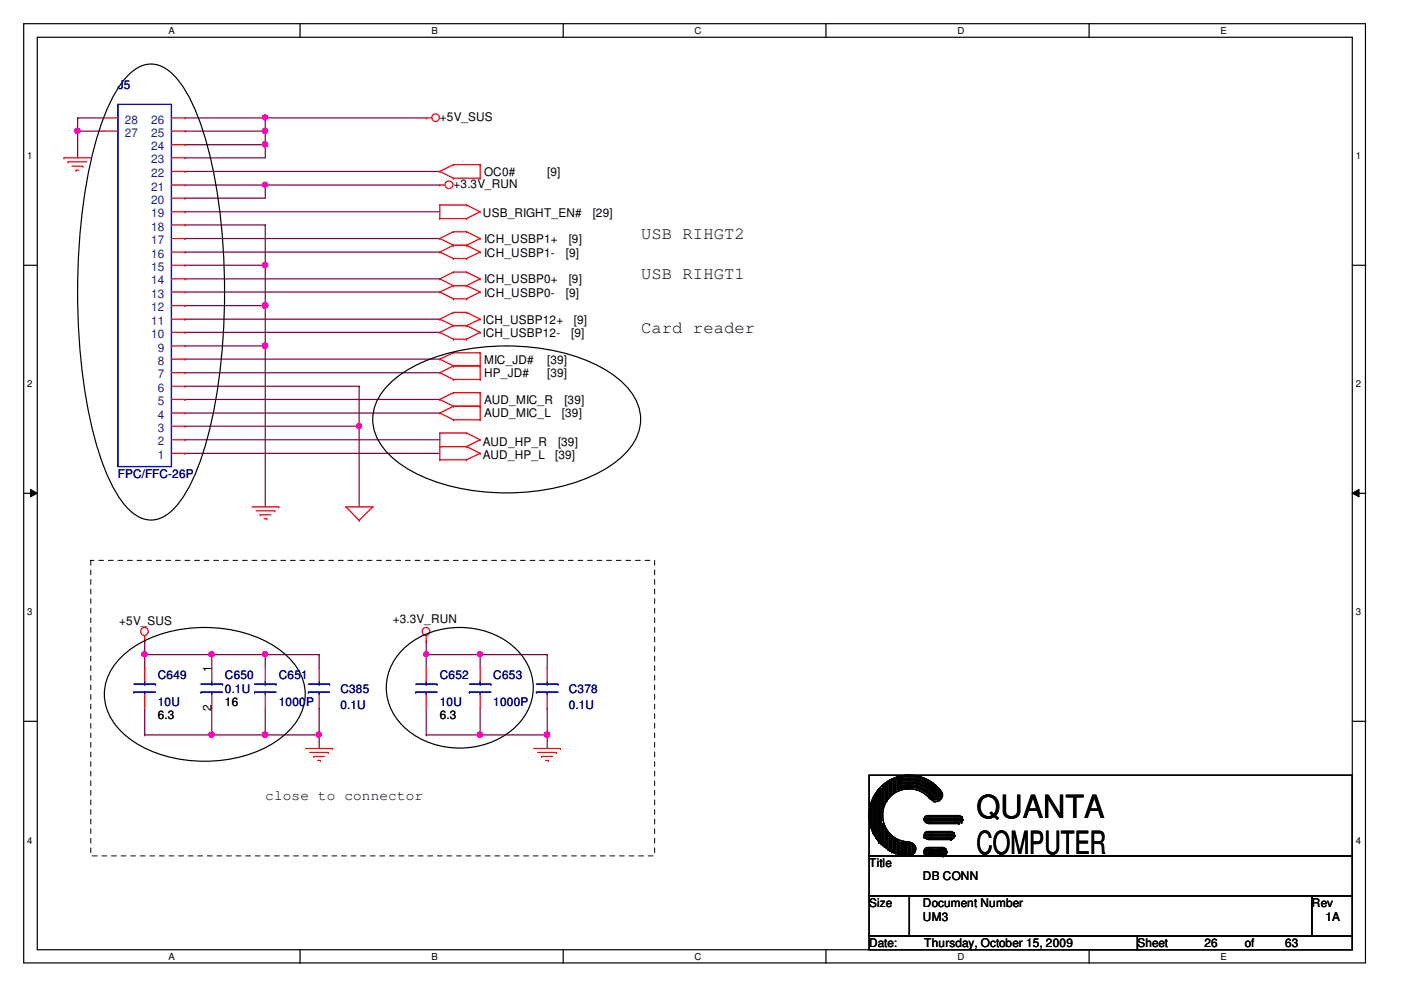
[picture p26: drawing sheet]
<svg xmlns="http://www.w3.org/2000/svg" width="297mm" height="210mm" viewBox="0 0 297 210" stroke-linecap="round" stroke-linejoin="round" font-family="sans-serif">
<defs><g id="words">
<g font-size="6.8">
<text x="207" y="173.3">QUANTA</text>
<text x="207" y="181.1">COMPUTER</text>
</g>
<g font-size="3.6">
<text x="135.9" y="50.6">USB RIHGT2</text>
<text x="135.9" y="59.1">USB RIHGT1</text>
<text x="135.9" y="70.6">Card reader</text>
</g>
<text font-size="3" x="56.2" y="169.7">close to connector</text>
<g font-size="2.5" fill="#00007f">
<text x="25" y="18.8">J5</text>
<text x="25" y="101.3">FPC/FFC-26P</text>
<text x="33.5" y="144">C649</text>
<text x="47.7" y="144">C650</text>
<text x="59.1" y="144">C651</text>
<text x="93.2" y="144">C652</text>
<text x="104.6" y="144">C653</text>
<text x="33.5" y="149.6">10U</text>
<text x="47.7" y="146.8">0.1U</text>
<text x="59.1" y="149.6">1000P</text>
<text x="72.2" y="146.8">C385</text>
<text x="93.2" y="149.6">10U</text>
<text x="104.6" y="149.6">1000P</text>
<text x="120.6" y="146.8">C378</text>
<text x="72.2" y="150.2">0.1U</text>
<text x="120.6" y="150.2">0.1U</text>
</g>
<g font-size="2.5" fill="#003f7f">
<text x="26.4" y="29">27</text>
<text x="26.4" y="26.2">28</text>
<text x="32" y="29">25</text>
<text x="32" y="26.2">26</text>
<text x="32" y="34.7">23</text>
<text x="32" y="31.9">24</text>
<text x="32" y="40.4">21</text>
<text x="32" y="37.5">22</text>
<text x="32" y="46.1">19</text>
<text x="32" y="43.2">20</text>
<text x="32" y="51.8">17</text>
<text x="32" y="48.9">18</text>
<text x="32" y="57.4">15</text>
<text x="32" y="54.6">16</text>
<text x="32" y="66">12</text>
<text x="32" y="63.1">13</text>
<text x="32" y="60.3">14</text>
<text x="32" y="71.7">10</text>
<text x="32" y="68.9">11</text>
<text x="33.5" y="77.3">8</text>
<text x="33.5" y="74.5">9</text>
<text x="33.5" y="83.1">6</text>
<text x="33.5" y="80.2">7</text>
<text x="33.5" y="88.8">4</text>
<text x="33.5" y="85.9">5</text>
<text x="33.5" y="94.4">2</text>
<text x="33.5" y="91.6">3</text>
<text x="33.5" y="97.3">1</text>
</g>
<g font-size="2.5">
<text x="93.2" y="25.6">+5V_SUS</text>
<text x="96.1" y="39.8">+3.3V_RUN</text>
<text x="102.6" y="37.3">OC0#</text>
<text x="116" y="37.3">[9]</text>
<text x="102.4" y="46.1">USB_RIGHT_EN#</text>
<text x="125.7" y="46.1">[29]</text>
<text x="102.6" y="51.5">ICH_USBP1+</text>
<text x="120.6" y="51.5">[9]</text>
<text x="102.6" y="54.4">ICH_USBP1-</text>
<text x="120" y="54.4">[9]</text>
<text x="102.6" y="60.1">ICH_USBP0+</text>
<text x="102.6" y="62.9">ICH_USBP0-</text>
<text x="120" y="62.9">[9]</text>
<text x="120.6" y="60.1">[9]</text>
<text x="102.4" y="71.4">ICH_USBP12-</text>
<text x="102.4" y="68.6">ICH_USBP12+</text>
<text x="121.1" y="71.4">[9]</text>
<text x="121.7" y="68.6">[9]</text>
<text x="102.6" y="77.2">MIC_JD#</text>
<text x="116" y="77.2">[39]</text>
<text x="102.6" y="80">HP_JD#</text>
<text x="116" y="80">[39]</text>
<text x="102.6" y="88.5">AUD_MIC_L</text>
<text x="102.6" y="85.6">AUD_MIC_R</text>
<text x="119.2" y="88.5">[39]</text>
<text x="119.7" y="85.6">[39]</text>
<text x="102.4" y="94.5">AUD_HP_R</text>
<text x="118.3" y="94.5">[39]</text>
<text x="102.4" y="97.3">AUD_HP_L</text>
<text x="117.7" y="97.3">[39]</text>
<text x="25.3" y="132.6">+5V_SUS</text>
<text x="83.3" y="132">+3.3V_RUN</text>
<text x="44.8" y="142.4" transform="rotate(-90 44.8 142.4)">1</text>
<text x="47.7" y="149.6">16</text>
<text x="33.5" y="152.5">6.3</text>
<text x="44.8" y="150.7" transform="rotate(-90 44.8 150.7)">2</text>
<text x="93.2" y="152.5">6.3</text>
<text x="184.3" y="183.8">Title</text>
<text x="195.7" y="186.6">DB CONN</text>
<text x="184.3" y="192.3">Size</text>
<text x="195.7" y="192.3">Document Number</text>
<text x="195.7" y="195.2">UM3</text>
<text x="278.2" y="192.3">Rev</text>
<text x="281" y="195.2">1A</text>
<text x="184.3" y="200.9">Date:</text>
<text x="195.9" y="200.9">Thursday, October 15, 2009</text>
<text x="241.2" y="200.9">Sheet</text>
<text x="255.4" y="200.9">26</text>
<text x="263.9" y="200.9">of</text>
<text x="272.5" y="200.9">63</text>
</g>
<g font-size="2">
<text x="35.8" y="7.1">A</text>
<text x="91.5" y="7.1">B</text>
<text x="147.3" y="7.1">C</text>
<text x="203" y="7.1">D</text>
<text x="258.8" y="7.1">E</text>
<text x="5.8" y="33.8">1</text>
<text x="287.5" y="33.8">1</text>
<text x="5.8" y="82.2">2</text>
<text x="287.5" y="82.2">2</text>
<text x="5.8" y="130.5">3</text>
<text x="287.5" y="130.5">3</text>
<text x="5.8" y="178.8">4</text>
<text x="287.5" y="178.8">4</text>
<text x="35.8" y="203.5">A</text>
<text x="91.5" y="203.5">B</text>
<text x="147.3" y="203.5">C</text>
<text x="203" y="203.5">D</text>
<text x="258.8" y="203.5">E</text>
</g>
</g></defs>
<path d="M5 5h284.5v199.2h-284.5zM7.9 7.9h278.8v193.5h-278.8z" fill="none" stroke="#000" stroke-width=".25"/>
<g fill="#fff">
<path d="M35.8 5.4h1.2v2.2h-1.2z"/>
<path d="M35.8 201.7h1.2v2.3h-1.2z"/>
</g>
<path d="M63.6 5v2.9M63.6 201.4v2.8" fill="none" stroke="#000" stroke-width=".25"/>
<g fill="#fff">
<path d="M91.5 5.4h1.3v2.2h-1.3z"/>
<path d="M91.5 201.7h1.3v2.3h-1.3z"/>
</g>
<path d="M119.4 5v2.9M119.4 201.4v2.8" fill="none" stroke="#000" stroke-width=".25"/>
<g fill="#fff">
<path d="M147.3 5.4h1.4v2.2h-1.4z"/>
<path d="M147.3 201.7h1.4v2.3h-1.4z"/>
</g>
<path d="M175.1 5v2.9M175.1 201.4v2.8" fill="none" stroke="#000" stroke-width=".25"/>
<g fill="#fff">
<path d="M203 5.4h1.4v2.2h-1.4z"/>
<path d="M203 201.7h1.4v2.3h-1.4z"/>
</g>
<path d="M230.9 5v2.9M230.9 201.4v2.8" fill="none" stroke="#000" stroke-width=".25"/>
<g fill="#fff">
<path d="M258.8 5.4h1.3v2.2h-1.3z"/>
<path d="M258.8 201.7h1.3v2.3h-1.3z"/>
<path d="M5.8 32h1.1v2.3h-1.1z"/>
<path d="M287.5 32h1.1v2.3h-1.1z"/>
<path d="M5.8 80.4h1.1v2.3h-1.1z"/>
<path d="M287.5 80.4h1.1v2.3h-1.1z"/>
</g>
<path d="M5 56.2h2.9M286.7 56.2h2.9" fill="none" stroke="#000" stroke-width=".25"/>
<g fill="#fff">
<path d="M5.8 128.7h1.1v2.3h-1.1z"/>
<path d="M287.5 128.7h1.1v2.3h-1.1z"/>
</g>
<path d="M5 104.6h2.9M286.7 104.6h2.9" fill="none" stroke="#000" stroke-width=".25"/>
<path d="M6.5 103.7l1.4 .9-1.4 .8zM286.7 104.6l1.4-.9v1.7z" fill="#000"/>
<path d="M6.5 103.7l1.4 .9-1.4 .8zM286.7 104.6l1.4-.9v1.7z" fill="none" stroke="#000" stroke-width=".21"/>
<g fill="#fff">
<path d="M5.8 177.1h1.1v2.3h-1.1z"/>
<path d="M287.5 177.1h1.1v2.3h-1.1z"/>
</g>
<path d="M5 152.9h2.9M286.7 152.9h2.9" fill="none" stroke="#000" stroke-width=".25"/>
<path d="M116 155.8h.1M116 155.8v2.9" fill="none" stroke="#7f003f" stroke-width=".25"/>
<circle cx="116" cy="155.8" r=".57" fill="#f0f"/>
<circle cx="116" cy="155.8" r=".57" fill="none" stroke="#f0f" stroke-width=".25"/>
<path d="M90.4 135.9h.1M90.4 135.9v2.9M67.7 155.8h.1M67.7 155.8v2.9" fill="none" stroke="#7f003f" stroke-width=".25"/>
<circle cx="67.6" cy="155.8" r=".54" fill="#f0f"/>
<circle cx="67.6" cy="155.8" r=".54" fill="none" stroke="#f0f" stroke-width=".25"/>
<path d="M16.5 27.8h.1M16.5 27.8h5.6M30.7 135.9h.1M30.7 135.9v2.9" fill="none" stroke="#7f003f" stroke-width=".25"/>
<circle cx="16.4" cy="27.7" r=".57" fill="#f0f"/>
<circle cx="16.4" cy="27.7" r=".57" fill="none" stroke="#f0f" stroke-width=".25"/>
<g fill="none" stroke="#7f003f" stroke-width=".25">
<path d="M16.5 25h.1M16.5 27.8h.1M16.5 25v8.5M16.5 25h5.6M39.2 33.5h.1M39.2 25h.1M39.2 30.7h.1M39.2 27.8h.1M39.2 25h17M39.2 30.7h17M39.2 27.8h17M56.2 30.7h.1"/>
<path d="M56.2 30.7v2.8h-17"/>
</g>
<circle cx="56.2" cy="30.6" r=".57" fill="#f0f"/>
<circle cx="56.2" cy="30.6" r=".57" fill="none" stroke="#f0f" stroke-width=".25"/>
<path d="M39.2 36.4h.1M39.2 36.4h54M56.2 25h.1M56.2 27.8h.1M56.2 25v5.7M39.2 44.9h.1M39.2 44.9h54" fill="none" stroke="#7f003f" stroke-width=".25"/>
<circle cx="56.2" cy="27.7" r=".57" fill="#f0f"/>
<circle cx="56.2" cy="27.7" r=".57" fill="none" stroke="#f0f" stroke-width=".25"/>
<path d="M56.2 39.2h.1M56.2 39.2h37" fill="none" stroke="#7f003f" stroke-width=".25"/>
<circle cx="56.2" cy="39.1" r=".55" fill="#f0f"/>
<circle cx="56.2" cy="39.1" r=".55" fill="none" stroke="#f0f" stroke-width=".25"/>
<path d="M39.2 42h.1M39.2 42h17M76.1 90.4h.1M76.1 90.4v17.1" fill="none" stroke="#7f003f" stroke-width=".25"/>
<circle cx="76.1" cy="90.4" r=".52" fill="#f0f"/>
<circle cx="76.1" cy="90.4" r=".52" fill="none" stroke="#f0f" stroke-width=".25"/>
<path d="M39.2 81.9h.1M39.2 81.9h36.9M76.1 81.9h.1M76.1 81.9v8.5" fill="none" stroke="#7f003f" stroke-width=".25"/>
<circle cx="76.1" cy="90.4" r=".52" fill="#f0f"/>
<circle cx="76.1" cy="90.4" r=".52" fill="none" stroke="#f0f" stroke-width=".25"/>
<path d="M39.2 73.3h.1M39.2 73.3h17" fill="none" stroke="#7f003f" stroke-width=".25"/>
<circle cx="56.2" cy="73.3" r=".57" fill="#f0f"/>
<circle cx="56.2" cy="73.3" r=".57" fill="none" stroke="#f0f" stroke-width=".25"/>
<g fill="none" stroke="#7f003f" stroke-width=".25">
<path d="M39.2 59.1h.1M39.2 56.2h.1M39.2 59.1h54M39.2 56.2h17M56.2 56.2h.1M56.2 56.2v8.6h-17M39.2 70.5h.1M39.2 67.7h.1M39.2 64.8h.1M39.2 61.9h.1M39.2 70.5h54M39.2 67.7h54"/>
<path d="M39.2 61.9h54M56.2 73.3h.1M56.2 73.3v34.2"/>
</g>
<circle cx="56.2" cy="64.7" r=".57" fill="#f0f"/>
<circle cx="56.2" cy="64.7" r=".57" fill="none" stroke="#f0f" stroke-width=".25"/>
<circle cx="56.2" cy="56.2" r=".57" fill="#f0f"/>
<circle cx="56.2" cy="56.2" r=".57" fill="none" stroke="#f0f" stroke-width=".25"/>
<path d="M56.2 25h.1M56.2 25h34.2M39.2 53.5h.1M39.2 50.6h.1M39.2 47.7h.1M39.2 53.5h54M39.2 50.6h54M39.2 47.7h17" fill="none" stroke="#7f003f" stroke-width=".25"/>
<circle cx="56.2" cy="24.9" r=".55" fill="#f0f"/>
<circle cx="56.2" cy="24.9" r=".55" fill="none" stroke="#f0f" stroke-width=".25"/>
<path d="M39.2 39.2h.1M39.2 39.2h17M56.2 39.2h.1M56.2 39.2v2.8M56.2 47.7h.1M56.2 47.7v8.5M56.2 64.8h.1M56.2 64.8v8.5M39.2 90.4h.1M39.2 90.4h36.9" fill="none" stroke="#7f003f" stroke-width=".25"/>
<circle cx="56.2" cy="64.7" r=".57" fill="#f0f"/>
<circle cx="56.2" cy="64.7" r=".57" fill="none" stroke="#f0f" stroke-width=".25"/>
<path d="M30.7 138.8h14.2M44.9 138.8h.1M30.7 155.8h.1M30.7 150.1v5.7M44.9 155.8h.1M44.9 150.1v5.7M56.2 155.8h.1M56.2 150.1v5.7" fill="none" stroke="#7f003f" stroke-width=".25"/>
<circle cx="30.6" cy="138.7" r=".55" fill="#f0f"/>
<circle cx="30.6" cy="138.7" r=".55" fill="none" stroke="#f0f" stroke-width=".25"/>
<circle cx="44.9" cy="138.7" r=".55" fill="#f0f"/>
<circle cx="44.9" cy="138.7" r=".55" fill="none" stroke="#f0f" stroke-width=".25"/>
<path d="M67.7 138.8v2.8M30.7 155.8h14.2M44.9 155.8h.1M67.7 141.6h.1" fill="none" stroke="#7f003f" stroke-width=".25"/>
<circle cx="44.8" cy="155.8" r=".57" fill="#f0f"/>
<circle cx="44.8" cy="155.8" r=".57" fill="none" stroke="#f0f" stroke-width=".25"/>
<path d="M44.9 155.8h22.8M56.2 155.8h.1M67.7 150.1h.1M67.7 155.8h.1M67.7 150.1v5.7" fill="none" stroke="#7f003f" stroke-width=".25"/>
<circle cx="56.2" cy="155.8" r=".57" fill="#f0f"/>
<circle cx="56.2" cy="155.8" r=".57" fill="none" stroke="#f0f" stroke-width=".25"/>
<path d="M30.7 138.8v2.8M44.9 138.8h.1M44.9 138.8v2.8M44.9 138.8h11.3M56.2 138.8h.1M30.7 141.6h.1" fill="none" stroke="#7f003f" stroke-width=".25"/>
<circle cx="56.2" cy="138.7" r=".55" fill="#f0f"/>
<circle cx="56.2" cy="138.7" r=".55" fill="none" stroke="#f0f" stroke-width=".25"/>
<path d="M56.2 138.8h.1M56.2 138.8v2.8M56.2 138.8h11.5M67.7 138.8h.1M90.4 155.8h.1M90.4 150.1v5.7M90.4 155.8h11.4M101.8 155.8h.1" fill="none" stroke="#7f003f" stroke-width=".25"/>
<circle cx="101.7" cy="155.8" r=".57" fill="#f0f"/>
<circle cx="101.7" cy="155.8" r=".57" fill="none" stroke="#f0f" stroke-width=".25"/>
<path d="M90.4 138.8h11.4M101.8 138.8h.1M101.8 155.8h.1M101.8 150.1v5.7M101.8 155.8h14.2M116 150.1h.1M116 155.8h.1M116 150.1v5.7" fill="none" stroke="#7f003f" stroke-width=".25"/>
<circle cx="90.4" cy="138.7" r=".52" fill="#f0f"/>
<circle cx="90.4" cy="138.7" r=".52" fill="none" stroke="#f0f" stroke-width=".25"/>
<circle cx="101.8" cy="138.7" r=".55" fill="#f0f"/>
<circle cx="101.8" cy="138.7" r=".55" fill="none" stroke="#f0f" stroke-width=".25"/>
<g fill="none" stroke="#7f003f" stroke-width=".25">
<path d="M39.2 79h.1M39.2 76.1h.1M39.2 79h54M39.2 76.1h54M39.2 96.1h.1M39.2 93.2h.1M39.2 87.6h.1M39.2 84.7h.1M39.2 96.1h54M39.2 93.2h54M39.2 87.6h54M39.2 84.7h54"/>
<path d="M90.4 138.8h.1M90.4 138.8v2.8M101.8 138.8h.1M101.8 138.8v2.8M101.8 138.8h14.2M116 138.8h.1M116 138.8v2.8M116 141.6h.1"/>
</g>
<g fill="none" stroke="#f00" stroke-width=".25">
<path d="M13.6 33.5h.1M13.6 33.5h5.6M14.4 34.3h.1M14.4 34.3h4M15.3 35.2h2.3M16.1 36.1h.1M16.1 36.1h.6M17.6 35.2h.1M22.1 25h2.9M22.1 27.8h2.9M36.4 33.5h2.8M36.4 39.2h2.8"/>
<path d="M36.4 25h2.8M36.4 36.4h2.8M36.4 30.7h2.8M36.4 27.8h2.8M90.4 25h.1M90.4 25h1.2M93.2 36.4h.1M93.2 39.2h.1M93.2 36.4l2.9 1.4M93.2 39.2h1.1M96.1 34.9h.1M96.1 37.8h.1"/>
<path d="M96.1 34.9h5.7M96.1 34.9l-2.9 1.5M96.1 37.8h5.7M101.8 37.8h.1M101.8 34.9h.1M101.8 34.9v2.9M36.4 59.1h2.8M36.4 56.2h2.8M36.4 53.5h2.8M36.4 50.6h2.8M36.4 47.7h2.8M36.4 44.9h2.8"/>
<path d="M36.4 42h2.8M93.2 59.1h.1M93.2 50.6h.1M93.2 53.5h.1M93.2 43.5h.1M93.2 46.3h.1M93.2 59.1l2.9 1.5M93.2 50.6l2.9 1.4M93.2 53.5l2.9 1.3M93.2 43.5h5.7M93.2 43.5v2.8M93.2 46.3h5.7"/>
<path d="M96.1 57.7h.1M96.1 49.1h.1M96.1 52h.1M96.1 54.8h.1M96.1 57.7l-2.9 1.4M96.1 57.7h2.8M96.1 49.1l-2.9 1.5M96.1 49.1h2.8M96.1 52h2.8M96.1 52l-2.9 1.5M96.1 54.8h2.8M98.9 57.7h.1"/>
<path d="M98.9 49.1h.1M98.9 52h.1M98.9 54.8h.1M98.9 43.5h.1M98.9 46.3h.1M98.9 57.7l2.9 1.4M98.9 49.1l2.9 1.5M98.9 52l2.9 1.5M98.9 43.5l2.9 1.4M101.8 59.1h.1M101.8 50.6h.1M101.8 53.5h.1"/>
<path d="M101.8 44.9h.1M101.8 59.1l-2.9 1.5M101.8 50.6l-2.9 1.4M101.8 53.5l-2.9 1.3M101.8 44.9l-2.9 1.4M36.4 79h2.8M36.4 76.1h2.8M36.4 73.3h2.8M36.4 70.5h2.8M36.4 67.7h2.8M36.4 64.8h2.8M36.4 61.9h2.8"/>
<path d="M93.2 70.5h.1M93.2 61.9h.1M93.2 67.7h.1M93.2 76.1h.1M93.2 79h.1M93.2 70.5l2.9 1.4M93.2 61.9l2.9 1.5M93.2 67.7l2.9 1.3M93.2 76.1l2.9 1.5M93.2 79l2.9 1.5M96.1 60.6h.1M96.1 69h.1"/>
<path d="M96.1 71.9h.1M96.1 63.4h.1M96.1 66.2h.1M96.1 74.8h.1M96.1 77.6h.1M96.1 60.6h2.8M96.1 69l-2.9 1.5M96.1 69h2.8M96.1 71.9h2.8M96.1 60.6l-2.9 1.3M96.1 63.4h2.8M96.1 66.2l-2.9 1.5"/>
<path d="M96.1 66.2h2.8M96.1 74.8h5.7M96.1 74.8l-2.9 1.3M96.1 77.6h5.7M96.1 77.6l-2.9 1.4M98.9 60.6h.1M98.9 69h.1M98.9 71.9h.1M98.9 63.4h.1M98.9 66.2h.1M98.9 69l2.9 1.5M98.9 60.6l2.9 1.3"/>
<path d="M98.9 66.2l2.9 1.5M101.8 70.5h.1M101.8 61.9h.1M101.8 67.7h.1M101.8 77.6h.1M101.8 74.8h.1M101.8 70.5l-2.9 1.4M101.8 61.9l-2.9 1.5M101.8 67.7l-2.9 1.3M101.8 74.8v5.7M36.4 96.1h2.8M36.4 93.2h2.8"/>
<path d="M36.4 90.4h2.8M36.4 87.6h2.8M36.4 84.7h2.8M36.4 81.9h2.8M93.2 94.7h.1M93.2 97.5h.1M93.2 91.8h.1M93.2 87.6h.1M93.2 84.7h.1M93.2 91.8v5.7M93.2 94.7h5.7M93.2 97.5h5.7"/>
<path d="M93.2 91.8h5.7M93.2 87.6l2.9 1.4M93.2 84.7l2.9 1.4M96.1 80.5h.1M96.1 86.1h.1M96.1 89h.1M96.1 83.3h.1M96.1 80.5h5.7M96.1 86.1h5.7M96.1 86.1l-2.9 1.5M96.1 89h5.7M96.1 83.3h5.7"/>
<path d="M96.1 83.3l-2.9 1.4M98.9 94.7h.1M98.9 97.5h.1M98.9 91.8h.1M98.9 94.7l2.9 1.4M98.9 91.8l2.9 1.4M101.8 80.5h.1M101.8 96.1h.1M101.8 93.2h.1M101.8 89h.1M101.8 86.1h.1M101.8 83.3h.1"/>
<path d="M101.8 83.3v5.7M101.8 96.1l-2.9 1.4M101.8 93.2l-2.9 1.5M53.5 107.5h5.6M54.3 108.3h4M55.1 109.2h.1M55.1 109.2h2.3M56 110h.6M56.6 110h.1M58.3 108.3h.1M59.1 107.5h.1M73.3 107.5h.1"/>
<path d="M73.3 107.5h5.7M73.3 107.5l2.8 2.8M76.1 110.3h.1M79 107.5h.1M79 107.5l-2.9 2.8M30.7 135.9h.1M30.7 134.8v1.1M90.4 135.9h.1M90.4 134.8v1.1M30.7 141.6v2.9M30.7 147.3v2.8M44.9 141.6v2.9"/>
<path d="M44.9 147.3v2.8M56.2 141.6v2.9M56.2 147.3v2.8M64.8 158.7h5.7M65.6 159.5h4M67.7 141.6v2.9M67.7 147.3v2.8M69.6 159.5h.1M70.5 158.7h.1M90.4 141.6v2.9M90.4 147.3v2.8M101.8 141.6v2.9"/>
<path d="M101.8 147.3v2.8M113.1 158.7h5.7M114 159.5h4M116 141.6v2.9M116 147.3v2.8M118 159.5h.1M118.8 158.7h.1M66.5 160.4h.1M66.5 160.4h2.3M67.3 161.2h.6M67.9 161.2h.1M114.8 160.4h.1"/>
<path d="M114.8 160.4h2.3M115.7 161.2h.6M116.3 161.2h.1"/>
<circle cx="92.4" cy="24.9" r=".8"/>
<circle cx="95.2" cy="39.2" r=".83"/>
<circle cx="30.6" cy="133.9" r=".83"/>
<circle cx="90.3" cy="133.9" r=".83"/>
</g>
<g fill="none" stroke="#000" stroke-width=".25">
<path d="M27.7 15.4a5.9 5.9 0 0 1 8.6 0 24 24 0 0 1 5.6 9.1 104 104 0 0 1 5.7 34 121.9 121.9 0 0 1-4.2 36.4 35.5 35.5 0 0 1-6.1 12.5 6.4 6.4 0 0 1-7.5 2.4 14 14 0 0 1-5.9-6.7 74.8 74.8 0 0 1-6.5-24.7 136.9 136.9 0 0 1 2.6-47.1 37.5 37.5 0 0 1 6.7-14.8zM82.5 81.4a29.6 29.6 0 0 1 15.5-7.2 47.5 47.5 0 0 1 28.7 3.3 16.2 16.2 0 0 1 8.7 8.8 9.8 9.8 0 0 1-3.1 10.1 29.9 29.9 0 0 1-15.5 7.2 47 47 0 0 1-28.6-3.2 16.3 16.3 0 0 1-8.8-8.8 9.9 9.9 0 0 1 3.1-10.2zM25.4 139.7a24.2 24.2 0 0 1 15.9-6.6 27.2 27.2 0 0 1 19.1 5.5 10.9 10.9 0 0 1 3.9 11.3 14.9 14.9 0 0 1-8 8.6 29.9 29.9 0 0 1-27.3-.8 13.3 13.3 0 0 1-6.8-9.1 10.5 10.5 0 0 1 3.2-8.9zM85.9 137.2a17.9 17.9 0 0 1 24.1 1.1 11 11 0 0 1-1 16.1 17.8 17.8 0 0 1-24.1-1 11.1 11.1 0 0 1 1-16.2zM184.3 164.4h102.4v17.1h-102.4zM184.6 174.9h.1M184.6 170.9v4M184.6 174.9l.3 .8M184.9 175.7h.1M184.9 170h.1M184.9 170v5.7M185.1 169.4h.1"/>
<path d="M185.1 176.6h.1M185.1 169.4l-.2 .6M185.1 169.4v7.2M185.1 176.6l.3 .3M185.4 176.9h.1M185.4 168.9h.1M185.4 168.9v8M185.7 168.3h.1M185.7 177.5h.1M185.7 168.3l-.3 .6M185.7 168.3v9.2M185.7 177.5l.3 .2"/>
<path d="M186 177.7h.1M186 168.1h.1M186 168.1v9.6M186.3 167.8h.1M186.3 178.6h.1M186.3 167.8l-.3 .3M186.3 167.8v10.8M186.5 167.5h.1M186.5 167.5v11.1M186.8 167.2h.1M186.8 178.8h.1M186.8 167.2l-.3 .3"/>
<path d="M186.8 167.2v11.6M186.8 178.8h.3M187.1 178.8h.1M187.1 174.6h.1M187.1 171.5h.1M187.1 166.7v4.8M187.1 174.6v4.2M187.1 174.6l.3 .6M187.4 175.2h.1M187.4 179.2h.1M187.4 170.6h.1M187.4 166.7h.1"/>
<path d="M187.4 166.7v3.9M187.4 175.2v4M187.4 179.2l.3 .2M187.4 170.6l-.3 .9M187.7 179.4h.1M187.7 175.7h.1M187.7 166.4h.1M187.7 170h.1M187.7 166.4v3.6M187.7 175.7v3.7M187.7 175.7l.3 .6M187.7 166.4l-.3 .3"/>
<path d="M188 176.3h.1M188 179.7h.1M188 169.8h.1M188 166.1h.1M188 166.1v3.7M188 176.3v3.4M188 179.7l.2 .3M188 169.8l-.3 .2M188.2 176.6h.1M188.2 165.8h.1M188.2 169.2h.1M188.2 165.8l-.2 .3"/>
<path d="M188.2 165.8v3.4M188.2 176.6v3.4M188.2 176.6l.4 .3M188.6 176.9h.1M188.6 168.9h.1M188.6 165.5h.1M188.6 165.5v3.4M188.6 176.9v3.4M188.6 168.9l-.4 .3M188.6 165.5h.2M188.8 177.2h.1M188.8 165.5h.1"/>
<path d="M188.8 168.6h.1M188.8 165.5v3.1M188.8 177.2v3.1M188.8 177.2l.3 .3M189.1 177.5h.1M189.1 168.3h.1M189.1 165.5h.1M189.1 165.5v2.8M189.1 177.5v3.1M189.1 168.3l-.3 .3M189.4 177.7h.1M189.4 165.2h.1"/>
<path d="M189.4 168.1h.1M189.4 177.7l.3 .3M189.4 165.2v2.9M189.4 177.7v2.9M189.4 165.2l-.3 .3M189.7 178h.1M189.7 167.8h.1M189.7 165.2h.1M189.7 165.2v2.6M189.7 178v2.6M189.7 167.8l-.3 .3M189.9 178h.1"/>
<path d="M189.9 165h.1M189.9 167.8h.1M189.9 165v2.8M189.9 178v2.9M189.9 178l.4 .3M189.9 165l-.2 .2M190.3 178.3h.1M190.3 167.2h.1M190.3 165h.1M190.3 165v2.2M190.3 178.3v2.6M190.3 167.2l.2 .3"/>
<path d="M190.5 167.3a6.1 6.1 0 0 1 7.6 2.7M190.5 167a6.4 6.4 0 0 1 7.8 3M190.5 166.7a6.7 6.7 0 0 1 7.8 2.8M190.5 166.4l2.3-.3a6.6 6.6 0 0 1 6 3.8M190.5 166.1l2.3-.3a7 7 0 0 1 6.4 4M190.5 165.8l2.3-.3a7.2 7.2 0 0 1 6.4 3.8M190.5 165.5l2.3-.3a7.6 7.6 0 0 1 6.7 4M190.5 165l2.3-.4a8 8 0 0 1 7 4M190.5 178.6h.1M190.5 164.6h.1M190.5 167.5h.1M190.5 164.6v2.9"/>
<path d="M190.5 178.3v2.6M190.5 178.6h.3M190.5 164.6l-.2 .4M190.8 165.2l2-.2a7.8 7.8 0 0 1 6.9 4M190.8 178.6h.1M190.8 165h.1M190.8 165v2.2M190.8 178.6v2.3M191.1 178.6h.1M191.1 178.6h.3M191.1 178.6v2.3M191.4 178.6h.1"/>
<path d="M191.4 178.6v2.5M191.7 178.6h.1M191.7 178.6l-.9 2.5M191.7 178.6v2.5M192 178.6h.1M192 178.6v2.3M192 178.6l.2 .6M192.2 179.2h.1M192.2 179.2v1.9M192.6 178.8h.1M192.6 178.8h.2M192.6 178.8v2.3"/>
<path d="M192.8 164.4a8.5 8.5 0 0 1 6.6 3.2M192.8 164.4h.1a8.4 8.4 0 0 0-8.6 8.6v-.1a8.5 8.5 0 0 0 8.6 8.5h-.1M192.8 167.2a5.4 5.4 0 0 1 4.3 2.2M192.8 167.2a5.6 5.6 0 0 0-5.7 5.7 5.6 5.6 0 0 0 5.7 5.6M192.8 164.4l-2.6 .3M192.8 178.8h.1M192.8 167.2l-2.1 .3M192.8 178.8v2.3M193.1 178.8h.1M193.1 178.8h.3M193.1 178.8v2.3M193.4 178.8h.1"/>
<path d="M193.4 178.8v2.3M193.7 179.2h.1M193.7 179.2v1.7M193.7 179.2l.2 .2M193.9 179.4h.1M193.9 179.4v1.2M195.9 173.5h.1M195.9 173.8h.1M195.9 177.2h.1M195.9 177.5h.1M195.9 173.5h8M195.9 173.5v.3"/>
<path d="M195.9 173.8h8.3M195.9 177.2h6.6M195.9 177.5h6.3M195.9 177.5l.6 .2M196.2 174h.1M196.2 176.9h.1M196.2 173.2h7.7M196.2 174h7.7M196.2 174l.3 .4M196.2 176.6h6M196.2 176.9h6M196.2 176.9l-.3 .3"/>
<path d="M196.5 174.4h.1M196.5 177.7h.1M196.5 174.4h7.4M196.5 177.7h5.5M196.8 179.7h3.1M196.8 178h4.8M196.8 176.3h4.8M196.8 174.6h6.5M196.8 172.9h6.5M199.9 179.7h.1M201.6 178h.1M201.6 176.3h.1"/>
<path d="M202 177.7h.1M202.2 176.6h.1M202.2 176.9h.1M202.2 177.5h.1M202.2 176.6v.3M202.5 177.2h.1M202.5 177.2l-.3 .3M203.3 174.6h.1M203.3 172.9h.1M203.9 173.2h.1M203.9 173.5h.1M203.9 174h.1"/>
<path d="M203.9 174.4h.1M203.9 173.2v.3M204.2 173.8h.1M204.2 173.8l-.3 .2M184.3 181.5h102.4v8.4h-102.4zM184.3 189.9h8.5v8.6h-8.5zM184.3 198.5h56.9v2.9h-56.9zM188.2 180h.1M188.6 180.3h.1M188.6 180.3h.2M188.8 180.3h.1M189.1 180.6h.1"/>
<path d="M189.1 180.6h.3M189.4 180.6h.1M189.7 180.6h.1M189.7 180.6l.2 .3M189.9 180.9h.1M190.3 180.9h.1M190.3 180.9h.2M190.5 180.9h.1M190.8 180.9h.1M190.8 181.1h.1M190.8 180.9h.3M190.8 181.1h.6"/>
<path d="M191.1 180.9h.1M191.4 181.1h.1M191.7 181.1h.1M192 180.9h.1M192 180.9l-.3 .2M192.2 181.1h.1M192.2 181.1h.4M192.6 181.1h.1M192.8 189.9h85.4v8.6h-85.4zM192.8 181.1h.1M192.8 181.1h.3M193.1 181.1h.1"/>
<path d="M193.4 181.1h.1M193.7 180.9h.1M193.7 180.9l-.3 .2M193.9 180.6h.1M195.9 180.3h.1M195.9 180.6h.1M195.9 180.9h.1M195.9 180.3v.3M195.9 180.3h4.6M195.9 180.6h4.9M195.9 180.9h4.6M195.9 180.9l.6 .2"/>
<path d="M196.2 180h4.3M196.5 181.1h.1M196.5 181.1h4M196.8 181.5h3.1M199.9 181.5h.1M200.2 180h.1M200.5 180h.1M200.5 180.3h.1M200.5 180.9h.1M200.5 181.1h.1M200.5 180v.3M200.8 180.6h.1"/>
<path d="M200.8 180.6l-.3 .3M241.2 198.5h45.5v2.9h-45.5zM278.2 189.9h8.5v8.6h-8.5z"/>
<circle cx="192.8" cy="180" r="1.4"/>
<circle cx="196.8" cy="173.7" r=".8"/>
<circle cx="196.8" cy="177.1" r=".8"/>
<circle cx="198.5" cy="168.6" r="1.38"/>
<circle cx="201.6" cy="177.1" r=".8"/>
<circle cx="203.3" cy="173.7" r=".8"/>
<circle cx="196.7" cy="180.5" r=".83"/>
<circle cx="199.9" cy="180.5" r=".83"/>
</g>
<path d="M19.2 118.8h119.6v62.7h-119.6z" fill="none" stroke="#000" stroke-width=".21" stroke-dasharray="1 1 1 1 1 1 1 1"/>
<g fill="none" stroke="#00f" stroke-width=".25">
<path d="M25 22.1h11.4v76.8h-11.4zM28.4 146.8h.1M28.4 146.8h4.6M28.4 145.1h4.6M30.7 145.1h.1M30.7 146.8h.1M30.7 144.5v.6M30.7 146.8v.5M33 145.1h.1M42.6 146.8h.1M42.6 146.8h4.6M42.6 145.1h4.6"/>
<path d="M44.9 145.1h.1M44.9 146.8h.1M44.9 144.5v.6M44.9 146.8v.5M47.2 145.1h.1M54 146.8h.1M54 146.8h4.5M54 145.1h4.5M56.2 145.1h.1M56.2 146.8h.1M56.2 144.5v.6M56.2 146.8v.5"/>
<path d="M58.5 145.1h.1M65.4 146.8h.1M65.4 146.8h4.5M65.4 145.1h4.5M67.7 146.8h.1M67.7 145.1h.1M67.7 144.5v.6M67.7 146.8v.5M69.9 145.1h.1M88.2 146.8h.1M88.2 146.8h4.5M88.2 145.1h4.5"/>
<path d="M90.4 145.1h.1M90.4 146.8h.1M90.4 144.5v.6M90.4 146.8v.5M92.7 145.1h.1M99.5 146.8h.1M99.5 146.8h4.6M99.5 145.1h4.6M101.8 145.1h.1M101.8 146.8h.1M101.8 144.5v.6M101.8 146.8v.5"/>
<path d="M104.1 145.1h.1M113.7 146.8h.1M113.7 146.8h4.6M113.7 145.1h4.6M116 146.8h.1M116 145.1h.1M116 144.5v.6M116 146.8v.5M118.3 145.1h.1"/>
</g>
<circle cx="116" cy="155.8" r=".57" fill="#f0f"/>
<circle cx="116" cy="155.8" r=".57" fill="none" stroke="#f0f" stroke-width=".25"/>
<circle cx="67.6" cy="155.8" r=".54" fill="#f0f"/>
<circle cx="67.6" cy="155.8" r=".54" fill="none" stroke="#f0f" stroke-width=".25"/>
<circle cx="16.4" cy="27.7" r=".57" fill="#f0f"/>
<circle cx="16.4" cy="27.7" r=".57" fill="none" stroke="#f0f" stroke-width=".25"/>
<circle cx="56.2" cy="30.6" r=".57" fill="#f0f"/>
<circle cx="56.2" cy="30.6" r=".57" fill="none" stroke="#f0f" stroke-width=".25"/>
<circle cx="56.2" cy="27.7" r=".57" fill="#f0f"/>
<circle cx="56.2" cy="27.7" r=".57" fill="none" stroke="#f0f" stroke-width=".25"/>
<circle cx="56.2" cy="39.1" r=".55" fill="#f0f"/>
<circle cx="56.2" cy="39.1" r=".55" fill="none" stroke="#f0f" stroke-width=".25"/>
<circle cx="76.1" cy="90.4" r=".52" fill="#f0f"/>
<circle cx="76.1" cy="90.4" r=".52" fill="none" stroke="#f0f" stroke-width=".25"/>
<circle cx="76.1" cy="90.4" r=".52" fill="#f0f"/>
<circle cx="76.1" cy="90.4" r=".52" fill="none" stroke="#f0f" stroke-width=".25"/>
<circle cx="56.2" cy="73.3" r=".57" fill="#f0f"/>
<circle cx="56.2" cy="73.3" r=".57" fill="none" stroke="#f0f" stroke-width=".25"/>
<circle cx="56.2" cy="64.7" r=".57" fill="#f0f"/>
<circle cx="56.2" cy="64.7" r=".57" fill="none" stroke="#f0f" stroke-width=".25"/>
<circle cx="56.2" cy="56.2" r=".57" fill="#f0f"/>
<circle cx="56.2" cy="56.2" r=".57" fill="none" stroke="#f0f" stroke-width=".25"/>
<circle cx="56.2" cy="24.9" r=".55" fill="#f0f"/>
<circle cx="56.2" cy="24.9" r=".55" fill="none" stroke="#f0f" stroke-width=".25"/>
<circle cx="56.2" cy="64.7" r=".57" fill="#f0f"/>
<circle cx="56.2" cy="64.7" r=".57" fill="none" stroke="#f0f" stroke-width=".25"/>
<circle cx="30.6" cy="138.7" r=".55" fill="#f0f"/>
<circle cx="30.6" cy="138.7" r=".55" fill="none" stroke="#f0f" stroke-width=".25"/>
<circle cx="44.9" cy="138.7" r=".55" fill="#f0f"/>
<circle cx="44.9" cy="138.7" r=".55" fill="none" stroke="#f0f" stroke-width=".25"/>
<circle cx="44.8" cy="155.8" r=".57" fill="#f0f"/>
<circle cx="44.8" cy="155.8" r=".57" fill="none" stroke="#f0f" stroke-width=".25"/>
<circle cx="56.2" cy="155.8" r=".57" fill="#f0f"/>
<circle cx="56.2" cy="155.8" r=".57" fill="none" stroke="#f0f" stroke-width=".25"/>
<circle cx="56.2" cy="138.7" r=".55" fill="#f0f"/>
<circle cx="56.2" cy="138.7" r=".55" fill="none" stroke="#f0f" stroke-width=".25"/>
<circle cx="101.7" cy="155.8" r=".57" fill="#f0f"/>
<circle cx="101.7" cy="155.8" r=".57" fill="none" stroke="#f0f" stroke-width=".25"/>
<circle cx="90.4" cy="138.7" r=".52" fill="#f0f"/>
<circle cx="90.4" cy="138.7" r=".52" fill="none" stroke="#f0f" stroke-width=".25"/>
<circle cx="101.8" cy="138.7" r=".55" fill="#f0f"/>
<circle cx="101.8" cy="138.7" r=".55" fill="none" stroke="#f0f" stroke-width=".25"/>
<use href="#words"/>
</svg>
